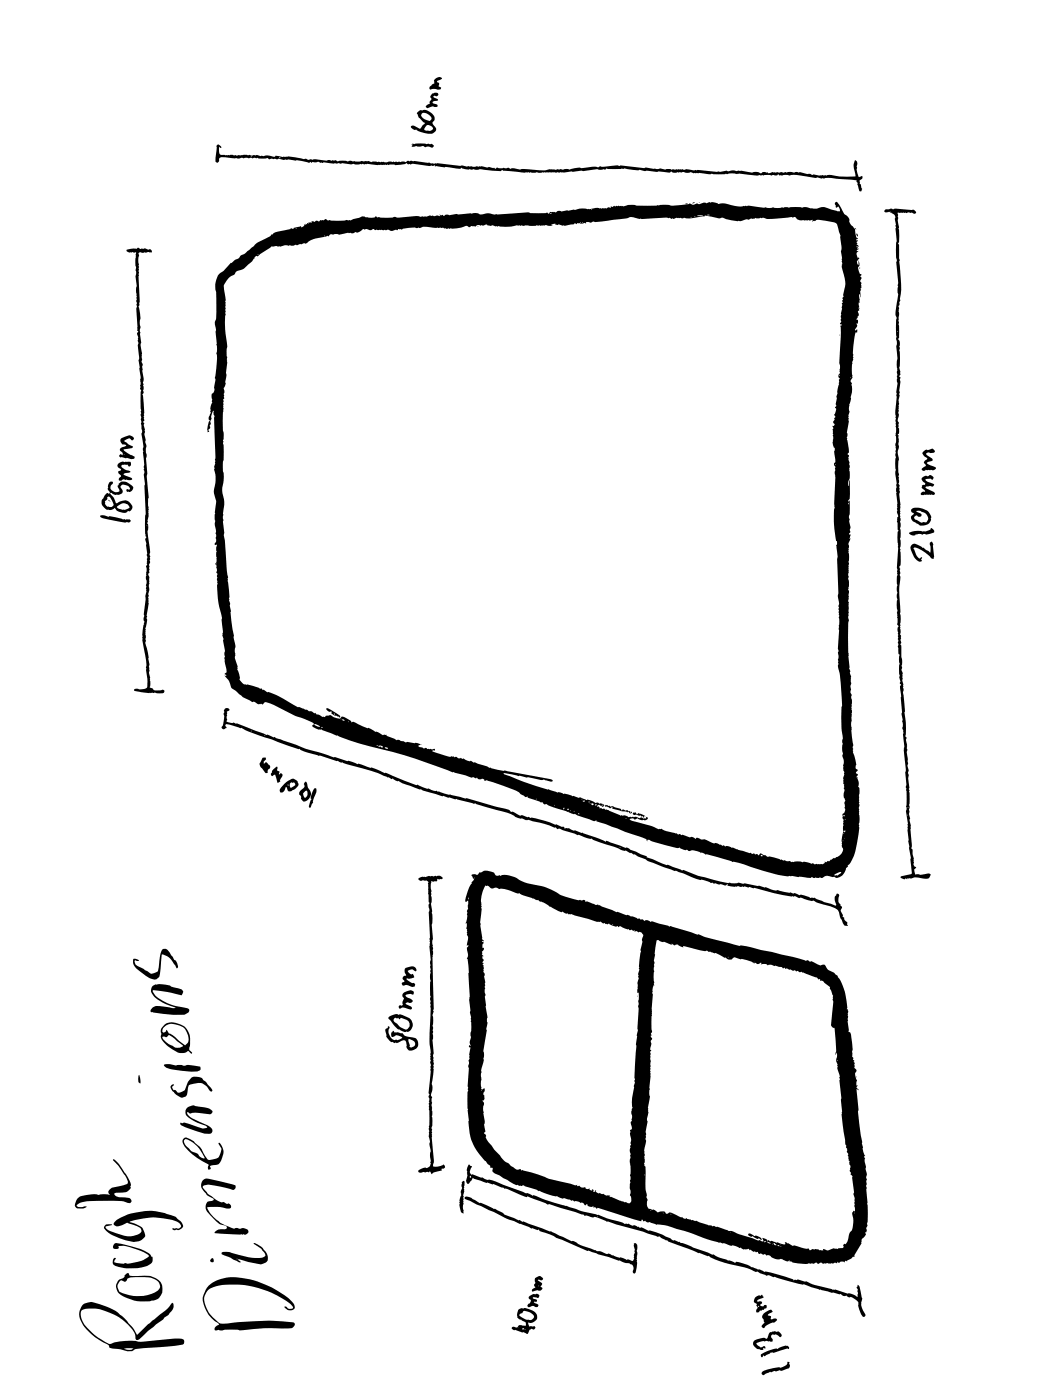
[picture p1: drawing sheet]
<svg xmlns="http://www.w3.org/2000/svg" width="157mm" height="210mm" viewBox="0 0 157 210" stroke-linecap="round" stroke-linejoin="round" font-family="sans-serif">
<path d="M114 205.4l.1 .3a.37 .37 0 0 0 .5-.1l.6-.3 .3 .1 .4-.2 .2 .1 .6-.2 .3 .1 .8-.3a.42 .42 0 0 0 .4-.3 .42 .42 0 0 0-.1-.5v-.2l-.2-.1-.1 .1a1.08 1.08 0 0 1-1.2 .7 5.6 5.6 0 0 0-2.6 .8zM113.9 202.7v.4h.3v-.2l.2 .1 1-.6 .4 .1 2-.7 .2 .1 .1-.1a.67 .67 0 0 0-1.1-.2l-.5 .2v.1a2.89 2.89 0 0 0-1.9 .4zM12.4 195.3a2.33 2.33 0 0 0 .1 3.1 9.6 9.6 0 0 0 3.7 2.9l.2 .4 1.7 .3a2.18 2.18 0 0 0 2.2-.1l6.1-.5a1.27 1.27 0 0 0 1.1-.3l.1-.2a.42 .42 0 0 0-.4-.5h-1l-2.2 .2a11 11 0 0 1-3.5 .2 8.9 8.9 0 0 0-4 .4 8.4 8.4 0 0 1-4.2-3.6 1.52 1.52 0 0 1 0-1.5 5.6 5.6 0 0 1 4.4 .5 7.1 7.1 0 0 1 3.5 3.1l.1 .7a.59 .59 0 0 0 .9-.2l.9-1 2.3-1.7 .2-.3 .7-.5a1.51 1.51 0 0 0 .6-1.6l-.1-.1a18.5 18.5 0 0 1-3.1 2.8l-2.2 2a9.6 9.6 0 0 0-4.7-4.3 5.2 5.2 0 0 0-2.6-.5zM18.6 201.9l1.4-.1-.3 .2h-.4zM112.9 200.7l-.2 .2a1.05 1.05 0 0 0 1.1 1.1h.4v-.1l.1-.2 .2 .2v-.4a.34 .34 0 0 0-.5 .2 1.02 1.02 0 0 1-.8-.7h.1a3.3 3.3 0 0 1 2.1-.2l.2-.1v-.3a.35 .35 0 0 1-.2-.5 .35 .35 0 0 1 .5-.1 .85 .85 0 0 1 .9 .3l.2-.1a.66 .66 0 0 0-.9-.7h-.5a.78 .78 0 0 0-.7 .8l-.2 .3a1.72 1.72 0 0 0-1.8 .3zM77.6 196l-.1 .1a1.22 1.22 0 0 0 0 1.2l.5 .3a.72 .72 0 0 1 .7 .8h-.3a.82 .82 0 0 0-1.1 .3 .46 .46 0 0 0-.7 .1l.4 .3 .1-.1 1.1 .5 .1-.1 .6 .3 .1-.1a.58 .58 0 0 1 .9-.6l.2-.3v-.1l-.2-.1h-.3a.44 .44 0 0 1-.5-.1 .44 .44 0 0 1-.1-.4 .98 .98 0 0 0 1.1-.3 .98 .98 0 0 0 .2-1 2.43 2.43 0 0 0-1.9-.9h-.3zM31.1 192.5l-.1 .2a2.91 2.91 0 0 0 0 3.7 5.6 5.6 0 0 0 1.8 1.8l-.4 .2a.42 .42 0 0 0-.1 .7l.4-.1 .6 .1 .3-.1a27.7 27.7 0 0 0 6-.2h3.4l.8-.1a.47 .47 0 0 0 .2-.7 37 37 0 0 0-10.4 .1 2.23 2.23 0 0 1-1.7-.9 4.2 4.2 0 0 1-1.3-3 2.2 2.2 0 0 1 2-1.7 14 14 0 0 1 11.1 2.9l.2 .3a.66 .66 0 0 1-1.1-.1h-.2a.87 .87 0 0 0 .7 .5 .87 .87 0 0 0 .8-.4 3.4 3.4 0 0 0-1.8-2 13.1 13.1 0 0 0-8.4-2.5 4.9 4.9 0 0 0-2.8 1.3zM78.5 199h.1zM78.2 198.8l.2 .1-.1 .1h-.1zM114.3 196.7l-.1 .1a.48 .48 0 0 0 .1 .7v.3l.1 .2-.1 .1a.37 .37 0 0 0-.3 .3 .37 .37 0 0 0 .2 .4h.1a2.21 2.21 0 0 1 1.4-.8l.6-.4a.4 .4 0 0 0-.3-.3 .4 .4 0 0 0-.4 .2l-.2-.1v-.4l-.5-.2 .7-.4-.1-.3h-.4zM77.8 196.7l.2-.1a.35 .35 0 0 0 .4-.4 1.65 1.65 0 0 1 1.5 .8 .68 .68 0 0 1-1 .5l-1.1-.5zM70.1 174.4a1.18 1.18 0 0 0-.2 1l.1 .5-.2 .9 .2 .4a.49 .49 0 0 0 .5-.4l.3-.5 2 .8 .1-.1 .8 .3 .1-.1 1.2 .5 .4 .1 .1 .2h.5l2.6 1.1 .2 .1 .2-.2 3 1.3 .2-.1 5.1 1.6 .2 .2 .2-.1 .8 .3a3.9 3.9 0 0 1 2.3 .7l.2-.1 1.2 .5a46.8 46.8 0 0 1 6.2 1.8h.3a17.2 17.2 0 0 0 4.3 1.8l1.5 .7 .1-.1 1.3 .5h.2a11.6 11.6 0 0 0 4.4 1.5l1.4 .4 1.2 .5 .2-.1 1.4 .7 .3-.1 3.9 1.1a16.6 16.6 0 0 1 3.7 1.1l.1-.1 2.9 .7h.2a.8 .8 0 0 0 .9 .2l.4 .3h.1a1.57 1.57 0 0 1 1.3 .9l-.1 .2a3.6 3.6 0 0 0 .8 1.8l.3-.1-.1-.5a2.4 2.4 0 0 1-.4-2.2l-.4-1.7-.2-.3-.2 .4 .2 .3v1l-.2 .1-1-.5a5.5 5.5 0 0 1-2.2-.6l-.4 .1-1.1-.4a8.3 8.3 0 0 1-2.9-.9h-.1l-1-.3-.7 .1a17.1 17.1 0 0 0-4.5-1.3l-.5-.3-.3 .1-.8-.5-.1 .1-.6-.3-1.1-.4-.7-.1-.2 .1-.6-.3-.3-.1-.1 .1-1.6-.6-.7-.4-.1 .1-4.1-1.6-.7-.2-.1-.1h-.1l-.7-.3-.1 .1-.5-.4-1.2-.5-1.9-.6h-.1l-.5-.2a.6 .6 0 0 0-.8-.2l-.3-.2-.1 .1a.7 .7 0 0 0-.8-.2l-.5-.3h-.5a5.8 5.8 0 0 0-2.3-.7l-1.8-.7-.1 .1-.2-.1-2.1-.5-2.4-.8h-.1l-.2-.1-2.8-.8a4.2 4.2 0 0 0-2-.7l-.5-.3h-.2h-.2l-4.2-1.6a3.1 3.1 0 0 0-1.7-.4l-.7-.4-.1 .1-1.3-.5h-.1a.82 .82 0 0 1 0-1.2l-.4-.3zM113 194.2a.57 .57 0 0 0-.2 .6 .57 .57 0 0 0 .5 .4l-.1 .2a.39 .39 0 0 1 0 .7v.3l.1 .1 .3-.1 .2-.3 .1 .1 .2-.2 .1 .1 .3-.3a.25 .25 0 0 0 .3-.2 .25 .25 0 0 0-.3-.3h-.1a.3 .3 0 0 1-.3 .2 .3 .3 0 0 1-.3-.2l.2-.2a.33 .33 0 0 0-.2-.4 .33 .33 0 0 0-.3 .2l-.2-.2 .1-.1 .9-.4v-.1l-.3-.3-.2 .2-.2-.1zM113.4 195.5h.2v.1zM79.2 194.1a.4 .4 0 0 0 .3 .5l-.2 .5a.29 .29 0 0 0-.4 .2 .29 .29 0 0 0 .2 .4l.3-.1a.61 .61 0 0 1 .8 .1l.3-.1 .1-.3-.7-.4 .2-.1 .1 .1 .2-.3-.7-.4h.1l.7 .1a.35 .35 0 0 0 .1-.5 .35 .35 0 0 0-.5-.1 .54 .54 0 0 0-.7 .2zM17.8 191.6a1.59 1.59 0 0 0 .9 2.6 6.1 6.1 0 0 0 5 .2 1.92 1.92 0 0 0 .5-2.1 1.92 1.92 0 0 0-1.6-1.3h-3.1l-.2-.3a.45 .45 0 0 0-.6 .3l-.3 .3zM18 191.7l.1-.1 .2 .1a.39 .39 0 0 0 .5 .1 .39 .39 0 0 0 .2-.4 7.1 7.1 0 0 1 3.6-.1 1.41 1.41 0 0 1 1.3 1.4 3 3 0 0 1-2.5 1.3 6.1 6.1 0 0 1-3.6-.7 1.09 1.09 0 0 1 .2-1.6zM80.1 191.3v.7a.37 .37 0 0 0 0 .7l-.4 .3-.1 .2 .1 .1 .3-.1a.54 .54 0 0 1 .7 0h.2l.3-.3-.1-.1-.2-.2a.42 .42 0 0 0 .2-.5 .42 .42 0 0 0-.5-.3l-.1-.2 .1-.1a.42 .42 0 0 0 .7-.1l-.1-.2a.54 .54 0 0 0-.9 0zM80.5 192.5h.2zM69.6 179.2v.3l4.3 1.9a21.1 21.1 0 0 0 4 1.8l1.6 .7 .1-.1 .3 .1a.51 .51 0 0 0 .7 .1 2.02 2.02 0 0 0 1.3 .6l2.2 1a30.8 30.8 0 0 0 5.3 2.1l3.2 1 .1-.1a2.9 2.9 0 0 0 1.6 .5 .79 .79 0 0 1 .4 1.3l.1 .2h.2a1 1 0 0 0 .3-.9l.1-.7-.1-1 .1-.4-.1-.4a.77 .77 0 0 0-.3-1.1l-.2 .1 .2 .9-.1 .8a.82 .82 0 0 1-.3 .8 .98 .98 0 0 0-.9-.1l-.8-.4-.2 .1-1-.4h-.1l-.5-.3a1.71 1.71 0 0 1-1.3-.3h-.5l-.2-.2a12.3 12.3 0 0 1-3.4-1.4l-.1 .1-3.2-1.5h-.1l-4-1.5-.1 .1-.3-.2a15.6 15.6 0 0 1-3.8-1.8l-.2 .1-1.6-.8-.4-.2-.1 .1-.9-.5a1.52 1.52 0 0 0-1.3-.4zM17.1 186.2a.46 .46 0 0 0-.1 .6 .46 .46 0 0 0 .6 .1l.2-.1-.1-.3a3.6 3.6 0 0 1 2.5 .4 4.7 4.7 0 0 1 2.1 1.1 5.5 5.5 0 0 1-3.7 1.1l-1.5-.2v-.2l.2-.4h-.1a.66 .66 0 0 0-.3 .7 .66 .66 0 0 0 .5 .5l.4 .1a7.3 7.3 0 0 0 2.8 .2 2.83 2.83 0 0 0 2.2-1 1.08 1.08 0 0 0-.6-1.2 13.3 13.3 0 0 0-4.9-1.5zM33.2 187.5v.3l2.2 .9a.47 .47 0 0 0 .6 .2l-.4-.4h.3l1.3 .4 1.8 .4 .3-.1a.95 .95 0 0 0 .8-.6 .95 .95 0 0 0-.2-1l-.3-.4a2.52 2.52 0 0 0-1.6-1.1v.1a3.3 3.3 0 0 1 1.7 1.7l-.1 .2a4.4 4.4 0 0 1-2.9 0l-.8-.2a5.7 5.7 0 0 0-2.6-.5zM70.6 131l.3 .6-.1 .2a6.5 6.5 0 0 0-1.2 3.1l.2 .1 .2-.2 .1 .1-.1 .8 .1 .3-.2 .4 .1 .2-.1 .2v.6l-.3 .8h.2l.1 .2-.1 .5 .1 .2v.9a2.09 2.09 0 0 1 0 1.5l.2-.1v.1l-.2 .4v.3a1.27 1.27 0 0 1 0 1.2l.1 .2 .2 2-.1 .1 .2 3.3-.1 .6 .2 1.7-.1 .2 .2 .8-.1 .6 .1 1.1-.1 .9 .1 .3a1.74 1.74 0 0 0-.1 1.4l-.2-.2v.4l.2-.1v.2l-.2 1.3a.39 .39 0 0 1-.1 .6l.1 .3-.1 .5 .1 .3-.2 2.7 .1 .6a14.5 14.5 0 0 0 0 4.1 7.8 7.8 0 0 0 2.5 6.5l.3 .4 .5 .3v.3h.3v.4l.2 .4 2 1a4.1 4.1 0 0 0 2.2 .9l.3-.1 1.9 .7 .3 .2 .2-.1 .7 .4a3.9 3.9 0 0 0 1.8 .4 1.3 1.3 0 0 0 1.2 .3l.8 .3 .2 .1h.2l.2 .2 .2-.1 .5 .1 .2 .1v.1l.3-.1 .5 .4 .2-.2 .2 .2-.1 .1 .6 .2 .3-.1v.2l.2-.1 .4 .3-.1-.2h.2l6.4 2 .2-.2h.1v.2l.3-.1a.45 .45 0 0 0 .7 .2l1.1 .4a7.9 7.9 0 0 1 3.2 .7l6.1 2 .1-.1 .5 .2h.1l1.1 .4 .2-.1 .3 .1 .7 .3 .3-.1 .4 .3h.8v.1h.2l.5 .3 .2-.1 .1 .2 .4-.1-.1 .1 .3 .2 .1-.1 .4 .2 .3-.1 .2 .2h.2l.5 .1a1.56 1.56 0 0 0 1.6 .4 1.19 1.19 0 0 0 1 .3l.2-.1-.1 .2h.3a6.3 6.3 0 0 0 2.8 .3h.7a.36 .36 0 0 1 .6 .1l.4-.2 .3 .2 .4-.1 .1-.1 .9 .2 .4-.2h.3v-.1l.3 .1 .3-.2 .5 .1v-.2l.4 .1-.1-.1 .7-.3 .3-.3h.1l.1-.2 .4-.7a2.34 2.34 0 0 0 .7-1.7l.6-.7-.1-.3v-.1h.2v-.4a10.6 10.6 0 0 0 .1-3.9l-.2-2.6 .1-.2-.1-.5 .1-.3-.1-.2 .1-.5v-.3a.77 .77 0 0 1-.1-.8 1.51 1.51 0 0 1-.1-1.3l-.2-.2 .2-.3h-.1l-.2-.5-.2-1.4a37.9 37.9 0 0 1-.6-5.8l-.2-2.1 .3 .1v-.1l-.3-.3 .2-.3h-.2l.1-.8-.2-.4a.91 .91 0 0 1 .1-1.1l-.3-.4v-.2l-.1-.3a.25 .25 0 0 0 0-.4l.1-.1-.3-.2 .1-.3a.35 .35 0 0 1-.1-.5v-1.1l-.3-1.9v-.2l-.3-.2v-.2l-.2-1.3 .1-1.5-.1-.2 .1-.1h-.2l.1-.1a8 8 0 0 0-1.6-5l-.4-.4-.9-.5-.3-.5a.56 .56 0 0 0-.9-.1l-1.3-.6h-.2l-.2-.2-.4 .1-2-.6-7.3-1.6a5.6 5.6 0 0 1-2.4-.5l-1.1-.3a11.9 11.9 0 0 1-3.3-1l-.1 .1-4-1.3-.3 .1-.1-.1-1.6-.4a1.2 1.2 0 0 0-1.1-.2l-.5-.3h-.2l-.2 .2v-.1a.31 .31 0 0 0-.5-.1 .35 .35 0 0 0-.5-.2l-.7-.3h-.3l-.4-.2h-.3l-1.3-.5h-.1l-2.6-1h-.1l-.1-.1h-.4l-1.3-.5-.2 .1v-.1a.38 .38 0 0 0-.6-.1l-.1-.1a9.9 9.9 0 0 1-4.4-1.5 11.7 11.7 0 0 0-3.5-1l-1-.4-.9-.5a3.3 3.3 0 0 0-2.1-.3l-.7 .1-.3-.4a1.99 1.99 0 0 0-2.1-.1l-.5 .4-.4-.2zM31.4 188.6a.3 .3 0 0 0 .6 0 .3 .3 0 0 0-.6 0zM35.4 188.4l.1 .1zM98.3 140.7h.3l.6 .3h.1l1 .4 .4-.1 .1 .2 .7-.1 .8 .4-.1-.1 .2-.1 2.4 .6a1.15 1.15 0 0 0 1 .1l.2 .1h.3l.5 .3a2.72 2.72 0 0 1 1.6 .7l.1-.1a.83 .83 0 0 0 1.4 0l1 .3a4.7 4.7 0 0 1 2 .6l.2-.1 .1 .1a.48 .48 0 0 0 .7-.1v.3a1.04 1.04 0 0 1 1.1 .1l.5-.1 1.1 .3a.48 .48 0 0 1 .6 .2h.2l.1 .2 .3-.1 .9 .3 .2-.1a.27 .27 0 0 0 .5 .1l.2 .2 .3-.1 .3 .2 .1-.1 2 .8 .2 .3 .2-.1 .1 .3h.2l.3 .1 .9 .9v.1l.5 1.1-.1 .5a4.6 4.6 0 0 1-.1 2.2l-.1 1.8 .5 .4 .1 .7a10.4 10.4 0 0 1 0 3.2l.1 .1 .1-.4 .1 .5a1.37 1.37 0 0 0 .1 1.3l-.1 .2 .1 .2-.1 .1 .4 1.3-.1 .6 .3 2.7-.1 .2 .2 1.8-.1 .4 .3 2.1 .3 2.4 .2 .2-.1 .3 .2 .2-.1 .4 .2 .3v.3l.1 .2v.5l.1 .1v.4l.2 .3-.1 .8 .2 .3-.1 .2 .3 .3-.1 .2a7.5 7.5 0 0 1 .2 2.5l.2 .6-.1 1.1 .1 .7v.1l-.2-.1v.2l-.2 .1a4 4 0 0 1-.1 2.7 2.56 2.56 0 0 0-.6 1.5l-.3 .5h-.1l-.2 .1v.5h-.7l-.2 .2-.3-.1a.58 .58 0 0 0-.8 .1l-.3 .2-.7-.2v.1l-.2 .1-.4-.1-.2-.1h-.8l-.4 .1a.29 .29 0 0 0-.5-.2l-1.9-.5-.2 .1-.7-.4h-.1a.25 .25 0 0 0-.4-.1l.1 .2-.1 .1-1-.4-.2 .1-.7-.3a.28 .28 0 0 1-.5-.1l-.2 .1v-.1l-.7-.3 .2 .5h-.3a.38 .38 0 0 0-.6-.1l-2.8-1a3.4 3.4 0 0 0-1.7-.5l-1.6-.6-.1 .1-.3-.2-.3 .1-.2-.2h-.3l-1.9-.7-.2 .1-.4-.2-.1 .1-.2-.2-.1 .1-.5-.3-.3 .1-.3-.1v-.2a1.51 1.51 0 0 1-1.1-.3l-.8-.3-.5 .2a.9 .9 0 0 0-1.3-.2l-.6-.5-.1 .1-.3-.1a.66 .66 0 0 1-.6-.9l.1-.4a22.3 22.3 0 0 1-.3-5l-.2-.3v-.2l.1-.4-.1-.5 .1-.9a.96 .96 0 0 1 0-.9 1.15 1.15 0 0 0 .1-1.1l.1-.6-.1-.4 .3-1.5-.1-.3 .1-.5a.72 .72 0 0 0 .1-.8l.3-2.1-.1-.9 .2-2.3-.1-.8 .1-.2-.1-.9 .1-.3-.1-.4 .1-.6a.33 .33 0 0 1 .1-.6l-.2-.1 .2-.9-.1-.4 .2-.3a.27 .27 0 0 1-.2-.3 .27 .27 0 0 1 .1-.2h.1l-.2-.2 .2-.4-.1-.7a3.5 3.5 0 0 1 .1-1.7l-.1-.9 .2-2.3-.1-.5 .2-.8h.1l-.1-1.3 .1-2.2a.73 .73 0 0 1 .1-.8zM116.4 186.4h.2v.1zM115.8 186.1h.1l.4 .3a.34 .34 0 0 1-.5-.3zM116.8 186.3h.2zM115.5 186.2h.2zM114.8 185.9l.6 .2h-.3zM15.8 183.4l-.2 .3a2.67 2.67 0 0 0 1.7 1.4l1.1 .4a2.92 2.92 0 0 0 2.1 .3l.8-.3a.81 .81 0 0 0 .2-1.3 2.34 2.34 0 0 0-1.8-1.2l-.3-.1a9.5 9.5 0 0 1 7.4 .1 .46 .46 0 0 1 .3 .7 .46 .46 0 0 1-.7 .1l-.3 .1-.2-.1-.1 .1 .2 .2h.3a.81 .81 0 0 0 1.1-.8l-.5-.6a2.81 2.81 0 0 0-2-1 9.1 9.1 0 0 0-7.5 1 .5 .5 0 0 0-.3 .7 1.5 1.5 0 0 0 1.7-.3 1.53 1.53 0 0 1 1.2 .2l.5 .2a.65 .65 0 0 1 .5 1 3.2 3.2 0 0 1-3.2 .2 3.2 3.2 0 0 1-2-.9l.1-.2 .8-.3a1.02 1.02 0 0 0-.9 .1zM114.4 185.8l.2-.1v.2h-.2zM112 184.7a.43 .43 0 0 0 .7 .4 .73 .73 0 0 0 .9 .2l.3 .3h.1a1.24 1.24 0 0 0-1.2-.6l-.1-.1a.7 .7 0 0 0-.7-.2zM30.4 176.7a1.25 1.25 0 0 0 .3 1.8 2.23 2.23 0 0 0 1.2 .9l.1 .2-.4 .2a.88 .88 0 0 0-.7 1.3 8.2 8.2 0 0 0 2.2 2.2l.7 .2 .2 .3-.2 .2h-.3a1.04 1.04 0 0 0-1.4 .6l4.3 .2a.5 .5 0 0 0 .7-.4 .5 .5 0 0 0-.6-.6l-.6 .1a.8 .8 0 0 0-.9 0 6.6 6.6 0 0 1-4-3.1v-.1a7.3 7.3 0 0 1 3.2 .2 .39 .39 0 0 0 .4-.5 .39 .39 0 0 0-.6-.2l-.2-.1a.41 .41 0 0 0-.6-.1l-.9-.4-.4-.4a3.6 3.6 0 0 1-1.6-1.6l.2-.2 .7-.1 3.2 .7a.47 .47 0 0 0 .7 0 .47 .47 0 0 0 .1-.6l-4-1h-.5zM109.3 184.4v.2zM89.3 182.1h.2zM100.3 181.7l.2 .1zM127.9 181.5v.2zM99.2 181.5v.2zM69.2 176.9l-.1 .5 .1 .4a1.01 1.01 0 0 0-.2 1v.1l-.3 .8 .1 .4a1.71 1.71 0 0 0 .2 1.4l.3 .2 .1-.5a1.3 1.3 0 0 1 0-1l-.1-1.3 .2-.6-.1-.4 .1-.9-.1-.2zM97.3 181.1l.2 .1zM16.9 173.6v.1a7.8 7.8 0 0 1 1.7 2.2l.4 .6 .1 .5a2.09 2.09 0 0 1-1.5 .6 1.28 1.28 0 0 0-1.4 .8l.2 .5-.8-.1-.9 .1a4.6 4.6 0 0 0-2.9 .3 1.41 1.41 0 0 0-.5 1.5l.3 .2h.8l.6-.3h-.4a1.03 1.03 0 0 1-1.1-.1 2.22 2.22 0 0 1 1.8-.7l1.4-.1a13.7 13.7 0 0 1 4.7 .4 .41 .41 0 0 0 .3-.5 .41 .41 0 0 0-.4-.3l-.5-.1a2.02 2.02 0 0 1-1.7-.4v-.2l.3-.1h1.3a.97 .97 0 0 0 .9-1 4.6 4.6 0 0 0-1.1-2.3 4.1 4.1 0 0 0-1.5-1.7zM72.6 132.5l.3 .1 .3 .1a.56 .56 0 0 0 .8 .2h.4a.38 .38 0 0 0 .5 .1l1.1 .2 1.5 .6 .2-.1a2.88 2.88 0 0 0 1.6 .6l.5 .2 .4 .2h.3l.4 .3h.3l1.1 .8 .1-.1 1.6 .8h.2l.9 .4 .4-.1 3.9 1.2 .4-.1 .5 .3 .2-.1 .1 .2h.6a1.07 1.07 0 0 0 1.2 .3l.2 .2 .2-.2 .9 .4 .4 .1a.28 .28 0 0 0 .4 .1l.3 .1h.2v.2l.2-.1 .3 .2 .1-.1a.57 .57 0 0 1 .6 .8l-.1 .3a2.8 2.8 0 0 1-.3 1.6l.1 .2-.2 1.5-.1 1.5a.54 .54 0 0 0 0 .6l-.1 .1a.72 .72 0 0 1-.1 .8v1.6v.1h.2v.7l-.1 .5 .1 .5-.1 .3 .1 .4-.2 2a1.66 1.66 0 0 0 .1 1.2l-.2 .8 .1 .1-.2 1.2v.3l-.2 4.1v.8l-.1 .3 .1 .2a12.3 12.3 0 0 0-.4 3.9l-.1 .5 .1 .7-.1 .4a.28 .28 0 0 1-.1 .5l.2 1-.3 .2 .2 1.4-.1 .5 .1 .2-.2 .2 .1 .2a1.25 1.25 0 0 0 0 1.1l-.2 .9 .2 1.5-.2 2.6 .2 .6-.1 .5 .1 .2 .1 .7-.2 .3h-.3l-.4-.2-.1 .1-2.1-.9-.1 .1v-.3h-.2a.8 .8 0 0 1-.8-.2h-.3l-.2-.1a.5 .5 0 0 1-.6-.3v-.2l-.3 .3h-.1v-.1l.1-.1-.1-.1-.2-.1v.2h-.1l-.3-.2 .1-.1h-.1a.33 .33 0 0 1-.4 .1 .33 .33 0 0 1-.2-.3 .75 .75 0 0 1-1-.2h-.2v-.2a.88 .88 0 0 1-1-.1l-1.1-.3a18.7 18.7 0 0 1-4.4-1.3l-1.7-.5-.1 .1-.2-.2-.6 .1-.9-.6-.4-.4a3.5 3.5 0 0 1-1.4-1.4l-1.5-1.8-.4-.7a.38 .38 0 0 0-.3-.6l.2-.3a2.27 2.27 0 0 1-.1-1.6l-.2-1.1 .1-.1a2.41 2.41 0 0 1 0-1.5l-.2-.2 .1-.1a.42 .42 0 0 0 .1-.5l.1-.2a.42 .42 0 0 1 0-.7v-.4l-.4 .1-.1-.7 .1-.7-.1-1.4 .4-1.5-.1-.3 .1-.2a7.2 7.2 0 0 1 .3-3l.2-1-.1-.2 .2-.9-.1-.2a4.2 4.2 0 0 0-.2-2.3v-.1l-.1-1.3 .1-.3-.2-.4 .1-.6-.1-.6a.73 .73 0 0 0 0-.9v-.6l-.2-.3 .1-.9-.2-.2 .2-.3h-.2l.2-.4-.2-.4 .1-.2h.1a.57 .57 0 0 1-.2-.7l.2-.3v-.3l-.2 .1v-.3v-.3l.2-.2-.3-.2h.3l-.3-.4 .1-.1a13 13 0 0 1-.2-4.5v-.5a4.1 4.1 0 0 1 .6-2.9zM77.5 198.7h.2zM70.4 176l.1 .2-.2 .1zM96.4 175.8v.1zM62.6 131.5a.39 .39 0 0 0 .3 .3 .39 .39 0 0 0 .4 0h.3h.2l.3 .2-.1 .3 .1 .2v1.2l.1 1.3 .1 .2-.2 .3 .2 .7a12.5 12.5 0 0 0 0 3.5v.8l.1 .6-.1 .6 .1 1.2a1.12 1.12 0 0 1 0 1l.1 1.2-.1 1 .1 .7-.1 .7 .1 1.7-.1 .4 .1 .2-.1 .4 .1 .2-.1 1.9a21.5 21.5 0 0 0 0 5.4v.8l.1 .2-.1 .3 .1 .3-.1 .4 .1 .7-.4 3.2 .2 .2-.2 .4 .1 .2-.1 .8 .1 .2v.7l.1 1.6-.2 1.3 .1 .3v.8l.1 .8v.3l.2 1.1-.1 .7 .1 1.2a.62 .62 0 0 1-.9 .6 1.15 1.15 0 0 0-1 .6l.3 .1 .5-.1 .8 .1 .1-.2 .3 .4a2.62 2.62 0 0 1 1.5-.5v-.3a.35 .35 0 0 0 .5-.1 .35 .35 0 0 0-.3-.5l-.9 .3h-.5l-.1-.2a3.2 3.2 0 0 0 0-2l-.2-2.2 .1-2.7-.1-.4 .1-.7-.1-.2 .1-1.1-.1-.6 .1-.2-.2-.4v-.2a2.59 2.59 0 0 0 .1-1.6l.3-2.1-.1-1.8a4.7 4.7 0 0 0-.1-2.1l.1-1.1-.1-.2 .1-.4-.1-.2 .1-.3-.1-.4 .1-.8-.1-.7 .2-1-.2-7.8 .1-1.2-.1-1.2a1.2 1.2 0 0 0 0-1.1l-.1-1.3 .1-.5-.1-1.3 .1-.2-.2-1.1 .1-.5-.1-.7 .1-.7-.1-.6v-.9h.8l.2-.2-.1-.2 .7 .1a.35 .35 0 0 0 0-.4 .35 .35 0 0 0-.3-.1l-.9 .1-.7-.1-.6 .2-.3-.1zM27.5 170.4a.96 .96 0 0 0 .2 1.3 12.7 12.7 0 0 0 3.5 2.6l-.1 .6 .1 .2 .3-.2-.1-.3a1.02 1.02 0 0 1 .9-.2 1.47 1.47 0 0 0 1-1.4 1.61 1.61 0 0 0-.6-1.9v.1a1.43 1.43 0 0 1-.3 2.2l-.9 .2a.75 .75 0 0 1-.8-.6 5.2 5.2 0 0 0-2.8-2.7zM27.7 170.6l.1-.1a4.7 4.7 0 0 1 2.8 2.9 1.15 1.15 0 0 1-1-.7 2 2 0 0 1-1.4-.9 .96 .96 0 0 1-.5-1.2zM28 165.9a1.04 1.04 0 0 0 .5 1.6l1 .5 1.3 .5 .2 .2-.1 .1-.5 .1-.6-.1a5.8 5.8 0 0 0-2.7-.7l-.1-.1v.3a11.4 11.4 0 0 0 4.1 1.4 .55 .55 0 0 0 .7-.3 .55 .55 0 0 0-.4-.7l-.4-.3a7.9 7.9 0 0 1-2.9-1.6l-.1-.2 .1-.1 .3 .2a7.6 7.6 0 0 1 3.1 .1l.3-.3v-.2a4.3 4.3 0 0 0-2.6-.7 1.07 1.07 0 0 0-1.2 .3zM25.6 162.4a.89 .89 0 0 0 .5 1.2l.2 .2a1.03 1.03 0 0 0 1.7 .1l.1-.7a.77 .77 0 0 1 .8-1 2.03 2.03 0 0 1 2.6 1.1h.2a.91 .91 0 0 0-.5-.8l-.7-.8a1.45 1.45 0 0 0-1.4-.5 1.45 1.45 0 0 0-1.1 1.1 1.11 1.11 0 0 1-1.5 1.1l-.3-.3a.39 .39 0 0 1-.4-.3 .39 .39 0 0 1 .2-.4l-.1-.1zM20.8 160.9l-.1 .5a.51 .51 0 0 0 .3 .7l-.1-.9zM24.6 159.4a.97 .97 0 0 0 1 .6l.2 .1a14.5 14.5 0 0 0 3.9 .2 .37 .37 0 0 0 .3-.3 .37 .37 0 0 0-.1-.4h-.4a2.93 2.93 0 0 0-2-.1l-.4-.1-.7 .1a3.6 3.6 0 0 0-1.8-.1zM72 163.2v.1zM125.3 158.6v.2zM24.6 153.4a1.22 1.22 0 0 0-.5 1.5 1.32 1.32 0 0 0 .6 1.4l.5 .3a3.5 3.5 0 0 0 2.1 1h.4l.5-.3 .5 .4 .1-.1-.2-.2a.54 .54 0 0 1-.2-.9 2.88 2.88 0 0 0-.9-2.9l-.3-.2a2.35 2.35 0 0 0-2.6 0zM58.1 153.7v.1a.53 .53 0 0 0-.5 .4 .53 .53 0 0 0 .2 .6 1.39 1.39 0 0 0 2.2 1l.6-.1 .1 .1 .1 .5a.8 .8 0 0 0 .5 1 1.06 1.06 0 0 0 1.2-1.5v-.1a.69 .69 0 0 0-.7-.4l-.4-.1a1.89 1.89 0 0 1-1.3-.6l-.6-.1-.4 .1-.2-.3-.2 .1a.53 .53 0 0 0 0 .8h.2a.88 .88 0 0 1 1.3 .2l-.3 .1a.48 .48 0 0 1-.6 .1 .77 .77 0 0 1-1-.6l-.2-.6 .2-.6-.1-.2zM61.2 155.5l.2 .1a.65 .65 0 0 1 .7 .9l-.6 .3-.2-.2v-.1l-.2-.6zM24.3 155.2l.3-.1a.56 .56 0 0 0 .7-.2l.8 .6 1.3 1.1a1.31 1.31 0 0 1-1.7-.1 2.18 2.18 0 0 1-1.4-1.3zM24.6 153.7a1.82 1.82 0 0 1 2.1-.2 2.21 2.21 0 0 1 1.5 2.2 .98 .98 0 0 1-.5 .8l-1-.8a3.4 3.4 0 0 0-1.4-1l-.4-.5a.37 .37 0 0 1-.2 .3 .37 .37 0 0 1-.4-.1v-.3zM58.2 152.2a.46 .46 0 0 0 .3 .6l.1 .2a2.93 2.93 0 0 0 2.1 1.5l.1-.1a.99 .99 0 0 0 .9-.5 .99 .99 0 0 0-.1-1.1 3.2 3.2 0 0 0-1.8-1l-.1 .1a1.38 1.38 0 0 0-1.5 .3zM59.1 152.4l.3 .1 .2-.2 .2 .3 .2-.2a1.35 1.35 0 0 1 1.3 1 .68 .68 0 0 1-.4 .6 .68 .68 0 0 1-.8-.2l-1.1-.9-.1-.2zM22.8 147.6a1.09 1.09 0 0 0 .2 1.5 8.4 8.4 0 0 0 3.3 1.8l-.8-.1a6.6 6.6 0 0 0-2.4-.1l-.4 .3a.33 .33 0 0 0-.1 .5l3.3 .4h1.7l.6-.4a.37 .37 0 0 0 .1-.4 .37 .37 0 0 0-.3-.2 8.1 8.1 0 0 1-4.8-2l-.3-.5v-.2l2.2 .3 2 .5a.55 .55 0 0 0 0-.9l-.7-.2a.98 .98 0 0 1-1-.4 3.5 3.5 0 0 0-2.4 0zM60.4 148.6a.61 .61 0 0 0 0 .9l-.2 .4 .1 .5-.2 .1a.26 .26 0 0 0-.4 .1 .26 .26 0 0 0 .1 .4l.2-.1a1.7 1.7 0 0 1 1.4 .2l.3-.1-.1-.2-.9-.6 .4-.2 .1 .1a.38 .38 0 0 0 .5-.4l-.4-.3a.66 .66 0 0 1-.6-.4 1.17 1.17 0 0 1 1.1-.1 .41 .41 0 0 0 0-.5 .41 .41 0 0 0-.4-.2zM60.6 145a1.16 1.16 0 0 0 .2 1 .39 .39 0 0 0-.5 .3 .39 .39 0 0 0 .2 .4v.2l-.3 .2-.1 .2 .2 .2h.2a.86 .86 0 0 1 .9 .1l.4 .1a.29 .29 0 0 0 .3-.3 .29 .29 0 0 0-.4-.2l-.9-.6 .1-.2 .3 .1 .7-.2a.42 .42 0 0 0-.2-.5 .51 .51 0 0 1-.6-.5 .74 .74 0 0 1 1.1 .1 .47 .47 0 0 0 0-.5 .47 .47 0 0 0-.5-.3zM19.9 143.6a1.71 1.71 0 0 0 1 1.8 3.5 3.5 0 0 0 2.5 1.2 .98 .98 0 0 0 .6-1l.3-2.7a2.53 2.53 0 0 1 1.8 1.5l.4 .5a.84 .84 0 0 0-.4-1.3l-.5-.6a1.09 1.09 0 0 0-1.2-.9 3.8 3.8 0 0 0-.6 2.4 1.01 1.01 0 0 1-.5 1.1 1.01 1.01 0 0 1-1.2-.2l-1.2-.6a.75 .75 0 0 1-.7-1.1h.1a.32 .32 0 0 0 .5 0l-.5-.2zM116.8 186.5l.1 .1zM112.7 144h.2zM109 143.2v.1zM95.4 149v.2zM100.4 141.2h.2zM33.6 106.1l-.1 .3 .1 .2-.1 .1a3.3 3.3 0 0 1-.3 2.2 .4 .4 0 0 0 .3 .2 .4 .4 0 0 0 .4-.2l-.2-.3 .2-.2 2.1 .6 .1-.1a26.1 26.1 0 0 0 4.8 1.9l2.8 1 1.2 .3a11.9 11.9 0 0 0 3.5 1.1l3.8 1.3a31 31 0 0 1 6.5 2.1l.1-.1 .7 .5 .1-.1 .6 .3 2.7 1 .1-.1 .3 .2 2.9 .9 .1-.1 .8 .3 .1-.1 .3 .1a.69 .69 0 0 0 .8 .2l2.6 .7 .2-.1 3.6 1.2a6.5 6.5 0 0 1 2.7 1l4.4 1 1.2 .5 .1-.1 .4 .3 .3-.1 2.7 1 .1-.1 1.5 .6h.4l.7 .4 3.1 1a1.9 1.9 0 0 0 1.3 .4l.7 .4 .1-.1 1.1 .6 1.1 .4 .3 .3 4.1 1.5 .1-.1 2.2 .9a5 5 0 0 0 2.1 .6l1 .4a.28 .28 0 0 1 .4 .1l.2-.1 .6 .2 .3-.1 .6 .2 .4-.2-.1 .3 .9 .1 .7-.1 .9 .2 .1-.1 .6 .2 .2-.1 .6 .2 .1-.1a28.5 28.5 0 0 0 5.9 1.3l.1-.1 .7 .3h.4a3.2 3.2 0 0 0 1.7 .4 4.8 4.8 0 0 0 2.2 .8 2.72 2.72 0 0 1 1.6 .8l.3 1.1 .2 .3a.69 .69 0 0 0 .9 .7l-.1-.1a.28 .28 0 0 0-.2-.5l-.3-.3v-.2l-.2-.2v-.2l-.2-.4a.53 .53 0 0 1 .1-.8l-.3-.3 .1-.1a1.16 1.16 0 0 1-.2-1.4l-.3-.2a.97 .97 0 0 0-.2 1.4v.3l-.1 .1-1.7-.6-1.5-.7-.5 .1-1.2-.4h-.5l-.7-.3h-.2l-.4-.1h-.5l-1.4-.4a2.76 2.76 0 0 1-1.8-.4l-.1 .1-.9-.3h-.2l-2-.4-.2 .1-.7-.2-.5 .1a16.9 16.9 0 0 1-4.9-1l-1.5-.5a2.94 2.94 0 0 0-1.6-.5l-2.1-.8-.1 .1-.3-.1-2.8-1.1v-.2l-2.4-.9-.4-.3h-.3l-2.9-1.1-.1 .2-.9-.4-2.6-1-.1 .1-1-.4h-.1l-.8-.4-.6 .1-.1-.2h-.3a19.6 19.6 0 0 0-4.6-1.4l-1.3-.4-.3 .1-1.1-.6h-.3l-.4-.3-.4-.1-1.7-.4-4.2-1.2h-.1l-2.4-.6-.1 .1-.3-.1-1.2-.4h-.2l-.2-.2a1.85 1.85 0 0 1-1.2-.3l-.1 .1-.4-.1-1.1-.6-.2 .1-5.2-2a5.1 5.1 0 0 0-2-.7l-1.4-.5-.2 .1-1.1-.5h-.3h-.1l-2.9-.9a39.9 39.9 0 0 1-5.9-1.9l-1.9-.6-.2-.2-.2 .1-.9-.5-.1 .1-4.5-1.7h-.1l-.3-.2-.2 .1-.9-.2 .1-.3-.1-.2 .1-1a.36 .36 0 0 0 .3-.4 .45 .45 0 0 0-.7 0zM91.6 138.4h.2zM70.1 134.3v.3zM132.4 31.5a.3 .3 0 0 0 .2 .3 .3 .3 0 0 0 .3-.1h.4v.2l.1-.1a.77 .77 0 0 1 .5 .9l.2 .9-.1 .6a9.3 9.3 0 0 1 .1 3v1.4l.1 .4a8 8 0 0 0 .2 2.8l-.1 1.7a2.98 2.98 0 0 1-.1 1.9 3.6 3.6 0 0 0 0 2.3v4.5a5 5 0 0 1 0 2.3l.1 .7-.1 1.9a.86 .86 0 0 1 0 .9 .89 .89 0 0 0 0 .9l-.1 .3 .1 .2-.1 .8a4.3 4.3 0 0 0 0 2.1l-.1 .7 .1 1.6-.1 .5 .1 .9-.1 .6 .1 .6-.1 .4 .1 .9-.1 .9 .1 1a2.48 2.48 0 0 0 .1 1.6l-.1 1.5 .2 1.9-.1 1.2 .2 .7-.2 .2 .1 .4-.1 .1 .1 1.3 .2 .1-.2 .2v1.2a16.5 16.5 0 0 1-.1 4.2l.1 1-.1 1.1 .1 .5-.1 .4 .1 .7-.1 .6 .1 .4-.1 1.1 .1 .6-.1 .3 .1 .9-.1 .8 .3 .3-.2 .5 .1 .8-.1 1.2 .1 .3-.1 .3 .2 1.1 .1 .1-.1 2.1 .2 1a.55 .55 0 0 0 0 .7v.5l.2 .2-.2 .2 .3 3.9a.73 .73 0 0 0 0 .8l.1 1.2-.1 .4 .2 .4-.1 .5 .2 1.9-.1 .4 .4 2.9-.1 .5a5.6 5.6 0 0 1 .1 2.2 7.7 7.7 0 0 1 0 3l.1 .2a5.1 5.1 0 0 0 .2 2.3l-.1 .9 .2 1.6-.1 .1 .4 2.5-.1 .2 .3 2.1-.2 .1-1.4 .4-.1 .2 .6 .2 .2-.1 .1 .1 .1-.2 .5 .1 .7-.2 1.1 .2a.78 .78 0 0 0 1.2-.6l-.4-.2a2.36 2.36 0 0 1-1.7 .2h-.2l-.2-.8 .3-.3a.45 .45 0 0 1-.3-.7l-.2-1.5a.5 .5 0 0 0-.2-.6 3.8 3.8 0 0 0-.1-2l-.1-.9 .1-.5-.2-.7 .1-.4-.2-.6 .1-1.1-.1-.3a5.6 5.6 0 0 0 0-2.3l.1-.3a4.4 4.4 0 0 1-.1-2l-.1-.8a.85 .85 0 0 1 0-.9l-.2-1.6 .1-.4-.1-.2v-.7a.88 .88 0 0 1 0-.9l-.2-.2 .1-1.7-.5-4.9 .1-.4-.1-.3v-.6a.55 .55 0 0 1 0-.7l-.1-.6a.44 .44 0 0 0 0-.6v-.5l-.1-.2 .1-.8-.1-.6v-1.6a.25 .25 0 0 1-.2-.3 .25 .25 0 0 1 .2-.2l-.1-.4 .1-.7-.2-.1 .1-.4-.1-.5 .1-1.5-.1-.8v-.7a29.1 29.1 0 0 1 0-5.2v-.5v-.2l-.1-.2v-.1a3.7 3.7 0 0 0 .1-2.3v-.5a2.18 2.18 0 0 0 0-1.4l.1-.8-.1-.8 .1-.4-.1-.6 .1-.5-.1-.5 .1-1.5-.2-1.7 .1-.2-.1-.8v-.2l-.1-.3v-.5l-.1-.6 .1-.3-.1-.3v-1.3l.1-.6-.2-1.1 .2-.8-.1-.5 .1-.4-.1-.6 .1-.2-.1-.1a1.27 1.27 0 0 0 0-1.2l.1-.6-.2-.3 .1-.3a.95 .95 0 0 0 0-1l.2-1.3-.1-.5 .2-1.2a.9 .9 0 0 1 0-.9l.1-1.3-.2-.2a.37 .37 0 0 0 .1-.5l.1-.1-.2-.7 .1-1.1-.1-1.5 .1-.3-.1-.2a1.02 1.02 0 0 0-.2-1.1l.2-.3-.1-1.8v-.2v-.2l-.1-.3 .1-1.9a.33 .33 0 0 1 .1-.5v-.3l.1-.4a22 22 0 0 0-.1-5.8l-.1-2.4a.25 .25 0 0 1-.1-.3 .25 .25 0 0 1 .1-.2v-1.8v-.2v-.2l-.2-1 .1-.4-.1-.7 1.2-.1 .2 .1 .2-.1 .7 .1a.33 .33 0 0 0 .5-.1l-.2-.3-.3-.1h-.1l-2.5-.2-.3 .1a.73 .73 0 0 0-.8 0zM71 131.3v.2zM32.9 41a3 3 0 0 0-.6 2.7l.1 2.6a3.7 3.7 0 0 1-.3 2l.2 1.1v.2l.1 1.8v.1l.1 .9-.1 .5a12.7 12.7 0 0 1-.2 3.7v.3l-.2 1.1 .1 .3-.2 .5a.74 .74 0 0 0-.1 1l-.1 .3 .1 .2a1.6 1.6 0 0 0-.3 1.2l.1 .3-.2 .3a.78 .78 0 0 0 0 .9 2.52 2.52 0 0 0-.3 1.7l.2-.1-.1-.2a.38 .38 0 0 0 .2-.7 .5 .5 0 0 0 .1-.6l.4-1.6 .1 .1-.1 .4a.38 .38 0 0 1 .1 .5l.2 5.9-.1 .4 .1 .6-.2 .5a7.4 7.4 0 0 1 0 3.4l.1 .8a2.82 2.82 0 0 1 .1 2.2l-.1 1.4 .1 .3-.1 .4 .2 1.1v1.1a.77 .77 0 0 1-.2 .8l.1 .2h.3l-.1 .5v2l-.2 .3 .2 .3v1l.2 .2-.1 .2v.8a16.5 16.5 0 0 0 .7 5.6 1.27 1.27 0 0 0 0 1.1l.2 1-.1 .5 .2 .5-.1 .3 .3 1.5-.1 .4 .1 .4-.1 .7 .3 1.7-.3 .3 .3 .2h-.1h-.2a3.4 3.4 0 0 1 1 1.8l1.8 1.5 1.1 .5a.31 .31 0 0 0 .5 .1 1.05 1.05 0 0 0 1 .4h.3l.5-.3a15.4 15.4 0 0 1 3.8 1.8l3.1 1.2 .3 .2-.3 .4a2.06 2.06 0 0 0 1.3 .5h.1l2.4 .9a37.5 37.5 0 0 0 7.5 2.3l3.3 .9 6.5 2.3 .1-.1a1.16 1.16 0 0 0 1 .4l1.7 .5 .2-.1 .4 .2 .2-.1 .2 .2 .5-.1 .4 .2v.1h.3l2 .6a10.2 10.2 0 0 1 3 1.3l.6 .4a.35 .35 0 0 0 .6 .1v.2h.1l1.9 .7 .1-.1a.42 .42 0 0 0 .7 .4l.6 .3 2.5 .8h.1l.9 .4 .1-.1 .4 .2 2 .7a.78 .78 0 0 0 .9 .1l-.1 .1 1.4 .4 4.3 1.6a3.4 3.4 0 0 1 1.9 .9l.1 .1v-.2h.3l.6 .3 3.4 .9 .5-.1 .5 .4 .4 .1 .2-.1 .4 .2a1.93 1.93 0 0 1 1.6 .2v.1a.62 .62 0 0 1 .8 .2h.1l1 .2 2.9 .9h.2l1.2 .3a26.4 26.4 0 0 0 7.4 1.9 .46 .46 0 0 1 .6 0 .46 .46 0 0 0 .6 0l1.7 .2a.25 .25 0 0 1 .2-.1 .25 .25 0 0 1 .2 .1h.9a.74 .74 0 0 0 .9-.3l.1 .1 .1-.1 1 .2a1.4 1.4 0 0 0 1.9-1.3l.3-.3-.1-.1 .1-.1a6.1 6.1 0 0 0 1.4-3.6l.3-2-.1-.5 .1-.8-.1-1.6 .1-.5-.1-.2 .1-.2-.1-.2 .1-1a1.46 1.46 0 0 0-.2-1.3l.1-.6-.2-.5 .1-.1-.2-.1 .2-.3-.3-.3 .2-.3a.27 .27 0 0 0-.2-.4 3.3 3.3 0 0 0-.3-1.9l-.2-.5 .1-1.1-.3-2.2 .1-1.7-.1-.1 .1-.5-.1-.2 .1-.3-.1-1 .1-.4-.1-.8 .1-.3a.87 .87 0 0 1-.2-.9v-.4l.1-.3-.1-.6 .1-.5-.2-.6 .1-.2-.2-.5v-.1l-.2-2.9v-3.8l.1-.3-.1-.6 .1-.2-.1-.2 .1-.2v-1.3v-.2l-.1-.3 .2-1.4-.2-.2 .2-.8-.2-1.5 .1-.3v-1l.1-.4-.1-.2 .1-.7-.1-1v-.7v-.3v-.2a.87 .87 0 0 0 .2-.9l.1-.3-.2-.1 .2-.3-.1-.3 .1-.3-.2-1 .1-.2-.2-.5 .2-.3v-2h-.3l.2-.2a9 9 0 0 0 0-3l.1-.5-.1-.9v-1.2l-.1-.4v-.6l-.2-.2 .2-.3-.3-1.9 .1-.7-.1-.3 .3-1.7-.1-.6 .2-.9v-.2v-.8l.2-.7 .1-.7a3.1 3.1 0 0 0 0-1.7l.1-.1-.2-.4 .3-.5a6.3 6.3 0 0 1 .1-2.8v-.2a9.3 9.3 0 0 1 .4-3.8l.1 .1 .1-.3v-.2l-.2 .2-.1-.2a.64 .64 0 0 0 .2-.9h.1a.37 .37 0 0 0-.1-.6l.1-.3a.66 .66 0 0 0 .1-.9v-.1h.2l-.1-1.2h.2l-.1-.2 .1-.2-.1-.7v-.2l.1 .1 .1 .4v-.4a.59 .59 0 0 1 .1-.7l-.1-.2 .1-.2-.1-.4 .1-.2-.2-.3 .2-.5-.1-.2 .1-.3-.1-.1h-.1l-.3-.9v-.1a.82 .82 0 0 0 0-1.1l.2-.2-.1-.2-.1 .2-.2-.5a.52 .52 0 0 1 .3-.6l-.3-.1 .3-.2v-.1h-.2l.2-.3-.2-.3-.1 .1a.25 .25 0 0 0 0-.5l.2-.1-.1-.1h-.1v-.2h.1l.1-.1a1.53 1.53 0 0 1-.4-1.4h.1l-.1-.1h-.1l-.5-.5-.3-.6a1.01 1.01 0 0 0-.8-1.1l-1-1.8a.29 .29 0 0 0-.4 .2 .29 .29 0 0 0 .2 .4v.2l.1 .1 .2-.2a.61 .61 0 0 1 .2 .7l-1.2-.2a2.14 2.14 0 0 0-2.2-.2h-.8a2.15 2.15 0 0 0-1.5-.1l-1.2-.1-.7 .1-.5-.1-1.3 .1-.5-.1-.7 .1-3.3-.3a4.9 4.9 0 0 1-3.2-.3h-1.1a1.75 1.75 0 0 0-1.2-.2 .98 .98 0 0 1-.9 0 .92 .92 0 0 1-1 .2 1.04 1.04 0 0 1-1.2 0l-2.3 .3-1.3-.1a26.6 26.6 0 0 1-5.4 0 2.38 2.38 0 0 1-1.6 .1h-.3l-.1 .1-.2-.1-.3 .2-.2-.1v.2a.64 .64 0 0 0-.7 .1h-1a2.51 2.51 0 0 0-1.5 .1h-.3a3.3 3.3 0 0 0-1.9 .1l-2 .2a.73 .73 0 0 0-.9 .2l-.7-.1-.3 .3-.2-.2-1.5 .1h-1l-.4-.1-5 .3-1-.2-1.2 .2a1.78 1.78 0 0 0-1.3-.1h-1.2a1.09 1.09 0 0 1-1 0l-1.1 .2a.59 .59 0 0 0-.8 .1l-.2-.2-.2 .1-.2-.1 .1 .3-.5-.2-.4 .2-.6-.1a5 5 0 0 1-2.1 0l-2.6 .3-.7-.1-1 .1-1.3-.1-.2 .1-.3-.2-.2 .2h-1.2l-.6-.2-1.8 .6-.5-.1-.4 .1h-2l-.2-.1-.2 .1-.4-.2-.3 .2-.4-.1-.3 .3-.1-.1a.36 .36 0 0 0-.5 .1l-.3-.1-.2 .1v.1h-.4v.2l-.2-.1v.2l-.3-.1v.2l-.2-.1v.2l-.3 .2h-.2l.1-.2-1.2 .4a.22 .22 0 0 1-.4-.1v.2l-.4 .1a5 5 0 0 0-2.2 .6l-.1 .1h-.1a5 5 0 0 1-2.1 1.2l-.3 .2a8.4 8.4 0 0 1-2.3 1.7l-.3 .5-.6 .2-.5 .5v-.1l-1.1 1.2zM124.8 130.9l.8-.4 .3 .1-.6 .5h-.3zM34.2 41.6l1-.6a1.94 1.94 0 0 1 1.3-.8l1.2-1.1 .3-.4h.1v-.1l.1-.2 .2-.1 .2 .1 2.1-1.5h1.2a1.65 1.65 0 0 1 1.3-.1h.6l.5-.2 .2 .1 1-.3a.73 .73 0 0 0 .9-.4l.8-.3 1.6-.3 .2-.1 .1 .1a.63 .63 0 0 1 .8-.3l.6-.1a2.8 2.8 0 0 0 1.6-.2l.6 .1 .5-.2a.73 .73 0 0 0 1-.3l.1-.1h.7a.71 .71 0 0 0 .9 0 .27 .27 0 0 0 .5 .1l.2 .1 .4-.1 .8 .1a.42 .42 0 0 1 .6 0h.4a.48 .48 0 0 1 .7 0l.1-.2h.6a6.2 6.2 0 0 1 2.4-.2h.3l.5-.2 1.9 .2h1l.2 .1h.6a7.8 7.8 0 0 0 2.7-.4l.4 .2 .4-.2 .5 .1 .3-.2h1a.44 .44 0 0 1 .7 .1h.4l.2-.1 .5 .2 .1-.1a7.3 7.3 0 0 0 3.2-.1h.6l.2 .1 .7-.1 .5 .1 1.3-.1 .1 .1 .8-.1 .9 .1-.1-.1 .6-.2v.2l.5-.1 .7 .2a1.54 1.54 0 0 0 1.2-.2 .46 .46 0 0 0 .5-.2l.2 .1 .3-.1h1.2v-.1h.7l.4-.1a1.13 1.13 0 0 0 1 0l4.2-.6a2.47 2.47 0 0 1 1.8 .2l3.8-.2 .4 .1a.28 .28 0 0 1 .5 .1l.1-.1 .2 .1 .4-.2h1.3a6.8 6.8 0 0 0 2.8-.2h.1l.1-.1 2.1 .4a.93 .93 0 0 1 1.1 .1l1.7 .3 .1-.1a.64 .64 0 0 0 .8 0 .64 .64 0 0 1 .7-.1l.4-.2 .5 .1 .1-.2h1.1a15.1 15.1 0 0 0 4.4-.1l.2 .1a.39 .39 0 0 1 .4-.1 .39 .39 0 0 1 .2 .3l.6 .2 1.1-.1 .2 .1 .4-.1-.1 .2 .3-.1 .2 .1 .2-.2h.4l2.4 .5a2.87 2.87 0 0 1 .6 1.5l.2 .4-.1 .1a5.7 5.7 0 0 1 .2 2.4l.1 1.3a6.1 6.1 0 0 0 .4 2.5 4.1 4.1 0 0 1-.2 2.6 .28 .28 0 0 1-.1 .4l.1 .2-.2 .3 .1 .1-.1 .2v.8l-.2 1.1 .1 .9-.2 .2 .1 .2 .1-.1v.1v.2l-.2-.1 .1 .7v1.8a15.2 15.2 0 0 0-.1 3.9l-.1 .3 .1 .4-.1 .2a.46 .46 0 0 0 .1 .7l-.2 .2 .1 .6-.2 .7a.49 .49 0 0 0 0 .6l-.2 .6v.2l-.1 .9v.3l-.1 .2a.69 .69 0 0 1-.1 1l.1 .4-.2 .2 .1 .2-.2 .4 .2 .3-.3 .3 .1 .3-.1 .2 .1 1.2-.1 .7 .2 .8h.1v.9a1.83 1.83 0 0 1-.1 1.7l.2 .3-.1 .8 .1 .7-.2 6.7 .2 2.4 .1 .5h.1l.1 .1-.1 .4-.1 .2 .3 1.6-.1 .4 .2 5.1-.1 .4 .1 .6a.81 .81 0 0 1 0 .8l.1 1.6-.1 .2 .1 .5-.1 1.2 .1 .7a7.9 7.9 0 0 0-.1 2.6l-.1 .3 .1 .6-.1 .4 .1 1.3a30.2 30.2 0 0 1 .4 7.9l.1 1.9a1.5 1.5 0 0 1 0 1.1l.1 .4-.1 1.1 .2 .4-.1 .3 .2 .9-.1 1.2 .2 .4-.2 .9v.8l.2 .2-.1 .5 .1 .4a1.28 1.28 0 0 0 0 1.3l.1 .1-.1 .3 .1 .4-.1 .4a.67 .67 0 0 1-.3 .9v.6l.2 .3-.1 1.3v.4l-.2 .8a.88 .88 0 0 0 0 .9v.6a.9 .9 0 0 1-.5 1.4l-.5 .4-.2-.1-.5 .3-.2 .2h-.2l-.3 .2-.2-.1v.2l-.3 .2-.9-.1-.2 .1-.4-.2-.2 .1-1.1-.3-.2 .1-.6-.2-1 .1-.3-.1h-.4l-.4-.2-.1 .1-.4-.2-.1 .1-1.7-.5a.34 .34 0 0 1-.5-.1l-.1-.1h-.2l-.4-.3-.4 .3-.2-.1h-.3a.28 .28 0 0 0-.4-.1l-.3-.2-.1 .1-1.8-.5v-.1h-.1l-1.3-.4h-.5l-.2-.2-.2 .1-.2-.2-.2 .1-.6-.3h-.3l-1.4-.6-.5 .1a.68 .68 0 0 0-.9-.2l-.4-.2-.3 .1-1.1-.5-.3 .1-.1-.2-.3 .1-.3-.2-.1 .1-.4-.2a3.2 3.2 0 0 1-1.7-.6l-.4 .1-1.2-.5-2.9-.8-.3-.1 .1-.1a.49 .49 0 0 1 .7 .1l.4-.2 .5 .2h.4a.38 .38 0 0 0 .4 0 .38 .38 0 0 0 .2-.3l-.1-.1-.3 .3-.1-.3v-.2h.2l-.5-.2-.6-.2-.2 .2-.2-.3-.4 .1v.1l.1 .1h.4l.4 .2a.22 .22 0 0 1 .4 .1h.2l.1 .4a.47 .47 0 0 0-.6-.1l-.6-.2h-1l-.7-.3-.5 .1-1.8-.8-.4-.2-.1 .1a.27 .27 0 0 0-.4-.1l-.3-.2-.2 .1-.1-.2h-.2l-.1-.1a.37 .37 0 0 1 .6-.1l.3 .2 .2-.3-.4-.2h-.3l-.2-.2-.3 .1-.7-.3a.62 .62 0 0 0-.8-.1l-.9-.5-.2 .1-1.9-.6-.4 .1-.5-.3h-.4l-1.2-.4a37.1 37.1 0 0 1-6.8-2.4h.7l1.5 .4 .1-.1 3.2 .6h.5l.9 .3 .4-.1-.1-.2-.3-.1-6.6-1.2a19.3 19.3 0 0 1-4.2-1.1l-.5-.2-.1 .1-.4-.3a.74 .74 0 0 1-1-.3l-.2-.1-.1 .1-.2-.2-.4 .1-.3-.2-.3 .1-.1-.2h-.2a1.78 1.78 0 0 1-1.5-.2l-1.4-.5v-.2h.3l-.1-.2-.4 .1-.2-.1h-.4l-.2-.2-.4 .1-.8-.3 .5-.3-.1 .1-.8-.3h-.1l-1.1-.2a.36 .36 0 0 1-.6-.1h-.4l-.3-.2-.3 .1-1.4-.6-.2-.3-.2 .1a.68 .68 0 0 1-.8-.3l-.5-.2-.2 .1-.7-.5-.7-.2-1.8-.9-.3 .1a2.18 2.18 0 0 0-1.5-.8l-.2 .3a2.5 2.5 0 0 1-1.5-.6l-.2 .1a.48 .48 0 0 0-.6 .2h-.3l-.6-.3h-.3l-.2-.3-.1 .1-.5-.3-.4-.1-.2-.2h-.3l-1-.4-.1 .1-1-.6a11.7 11.7 0 0 0-3.5-1.7l-.6-.4-.2 .1-.2-.3-.2 .1-.8-.4-1.2-.2a1.03 1.03 0 0 1-1-.9l-.1-.7-.3-.7 .1-.4-.1-.3a1.8 1.8 0 0 1-.3-1.6v-.2a4.9 4.9 0 0 0-.3-2.4l.1-.1-.3-2-.2-2a.8 .8 0 0 1 0-.8l-.2-.8a6.1 6.1 0 0 0-.2-2.6v-.6l-.2-1.2-.2-4.3-.2-.8 .1-.4-.2-1.6v-.2v-1.1a5.1 5.1 0 0 0-.1-3.1v-.7a6.3 6.3 0 0 0 .1-3l-.1-.6a12.4 12.4 0 0 0 .1-3.5l.1-.9-.2-1.1 .1-2.2 .1-.5-.1-1.4a.27 .27 0 0 0 .1-.4l.1-.9a.86 .86 0 0 1 .1-.9l.3-3.4-.1-2a6.4 6.4 0 0 0-.2-2.4v-1.7l.1-1-.1-.3 .1-.2-.1-1.5 .1-.2-.3-1.7a1.74 1.74 0 0 1 .7-1.6zM113.9 128h.1l.2 .1-.3 .1zM92.7 126.9h.2zM126.2 124.7l.2 .1zM126.4 124.4l.1-.1v.1v.1l-.2 .1zM126.3 125.4v.2zM126.4 122.6l.2 .1zM93.6 122.5l.2 .1zM126.2 122.1l.2-.1-.1 .2zM86.6 121.7l.1 .2-.2-.1zM90.6 120.5v.3h.3a.64 .64 0 0 0 .8 .1l-.1 .1 1.5 .4 .6 .1 .2 .1 .1-.1 .3 .3 .3-.2v-.1l-.3 .2v-.3h-.2a.28 .28 0 0 0-.5-.1l-.4-.2-.1 .2-.2-.1 .1-.1-1.3-.4-.3 .1-.2-.2h-.1l-.3-.1zM85.9 121.4v.1zM85.3 121.3l.1 .1zM84.9 121.1h.2v.1h-.2zM84.3 120.9h.2l-.2 .3zM135.8 120.8l.2 .1zM83 120.5v.1zM126.1 125.8l.1 .1zM90 120.5h.3zM89.1 120.4h.2v.1h-.3zM88.5 120.3l.2-.1 .2 .2-.2 .1-.2-.1zM47 118a2.81 2.81 0 0 0-.5 1.6h.1l-.2 .4-.2 .8 .3 .1 .4-.8a2.7 2.7 0 0 1 .4-1.5v-.5zM88.2 120.3h.2zM88.2 119.9v.3zM87.2 119.8h.3v.1l-.2 .1zM45.6 117.1l-.1 .3v.1a1.18 1.18 0 0 1-.6 1l-.1 .2a.39 .39 0 0 0 .3 .5 .59 .59 0 0 0 .3 .7 .59 .59 0 0 0 .8-.3 1.1 1.1 0 0 0-.1-1.7l-.1-.2a.62 .62 0 0 0-.3-.7zM87 119.6h.1zM80.2 119.6h.1zM45.4 118.7l.4-.4a.7 .7 0 0 1-.1 1.1h-.1l-.2-.4zM42.7 117.2a1.51 1.51 0 0 0-.8 1.3 .65 .65 0 0 0 .9-.7h.1l.1 .4a.44 .44 0 0 0 .7 .1 1 1 0 0 0 .9-1.1 .84 .84 0 0 0-1.4-.4zM135.8 121.9v.2zM43.4 117.2l.2-.1h.4l.2 .4-.7 .5-.2-.4zM43 117.4l.2 .1v.1zM40.8 115.2l-.3 .7 .2 .3 .5-.2 .4 1.2 .4-.3-.1-.1 .4-.8-.1-.1-.2-.2-.2 .2 .1-.4-.4-.2v-.5zM39.3 113.4v.1a1.38 1.38 0 0 0-.4 1.1l.6 .8a.44 .44 0 0 0 .6 .3v-.5a.47 .47 0 0 0 .3-.4 .47 .47 0 0 0-.3-.5l-.3-.2-.3 .2-.1-.3a.47 .47 0 0 0 .4-.6zM57.6 111.9h.3l.2 .1h-.4zM56.7 111.7l.3-.1 .3 .2-.2 .1a.24 .24 0 0 0-.4-.1zM56.3 111.5l.3 .1zM39.5 110.1h.2zM37.5 109.4l.2 .1zM48 108.9h.3zM47 108.4h.2l.7 .3a.59 .59 0 0 1-.9-.3zM52.1 107.9v.2zM51.2 107.7h.2l.2 .2h-.2zM51 107.6l.1 .1zM48.8 106.1a.59 .59 0 0 0 .8 .4l.1 .1-.1 .1 .3 .3 .6 .3 .1-.1 .2 .2 .1-.1-.1-.2-1-.7-.7-.4zM50 106.8h.1v.2zM19 37.4l-.1 .1a.61 .61 0 0 0 .7 .3h.8l-.1 1.2 .1 1-.1 .5 .1 .2a3.7 3.7 0 0 0 .1 2.1l-.1 .8 .1 .8-.1 1.2 .1 .2a7.9 7.9 0 0 0 .1 2.7l-.1 .9 .2 .2-.2 .3 .2 .6-.1 .5 .1 .2a3.4 3.4 0 0 0 .1 1.9v.5l-.1 .3 .2 1.1v.4a2.18 2.18 0 0 1 .1 1.5v1v.3l.1 .3-.1 .2v1.5l.1 1.6-.1 .3 .2 .4-.1 .2 .1 1.3a.94 .94 0 0 1 0 .9v.5a3.6 3.6 0 0 1 .2 2l.2 2.2-.1 .3 .1 .9-.1 .2 .2 1.5-.1 .2 .2 4.3-.1 .2v2.7v.3l.2 .2-.2 .4 .2 .6-.1 .2 .2 1.3-.1 .2 .2 .2-.1 .4v.8a.36 .36 0 0 0-.1 .5l-.1 1.6a1.14 1.14 0 0 1 0 1l.1 .9-.2 .8 .1 .3-.3 2.4 .1 .2-.1 .7 .1 .2-.1 .4a8.2 8.2 0 0 0 .2 4.2l.2 1.5-.1 1 .3 2.2a.58 .58 0 0 1-.7 .7l-.5 .1a.5 .5 0 0 0-.8 .2l2.2 .3h.9l.5 .1 .8-.1 .1-.3a1.06 1.06 0 0 0-1-.1 .52 .52 0 0 1-.7-.2l-.5-.2 .1-.6-.1-.5 .1-.3-.2-.8 .1-1.2-.3-1.8-.4-1.5 .1-.3-.1-.2 .1-.3v-1.3a4.5 4.5 0 0 0 .2-2l.3-1.8-.1-.9 .1-.2-.1-.3 .2-.6-.1-.6 .1-1.2-.2-.6 .2-.2-.1-1.1 .2-.5-.1-.2 .1-.6-.1-.3 .1-.3-.4-3.2 .1-.7-.2-.5 .3-1.1-.1-2.4a9.2 9.2 0 0 0-.2-3v-.9l-.2-3.8a.95 .95 0 0 0-.1-1l.1-.2a1.9 1.9 0 0 1-.1-1.4l-.2-.9 .1-.3-.2-.1 .2-.3-.1-.6 .1-.5-.1-2.1-.2-.6 .2-.4-.1-.2 .1-.4-.1-.8a1.97 1.97 0 0 0-.1-1.5v-.9a.63 .63 0 0 0-.1-.8l.1-.2-.1-.3 .1-.7a2.08 2.08 0 0 1-.2-1.6l-.2-1.3 .1-.2-.1-.5 .1-.3-.1-.8a4.5 4.5 0 0 0-.2-2.3l.2-.2-.1-.3 .1-.2-.2-3.8 .1-1.4-.1-1.2 .1-.6-.1-.3 .3-.2 .2 .1 1-.1 .5 .1v-.1a.33 .33 0 0 0-.1-.3 .33 .33 0 0 0-.4 0l-.5-.2-.7 .1-.3-.2-.3 .2-.3-.1zM32.4 84.3v.2zM136.4 81.6a.93 .93 0 0 0 .1 1.2 1.46 1.46 0 0 0 1.3 1.2l.2-.1-.2-.1 .2-.3-.2-.1-.1 .1a.43 .43 0 0 1-.5-.3l-.5-1.1 .1-.1a1.33 1.33 0 0 1 1.2 .4l1.2 .9a.37 .37 0 0 0 .6 .2l-.2-1.8 .1-.2-.2-.4a.35 .35 0 0 0-.4 .2 .35 .35 0 0 0 .2 .5l-.1 .9-1-.7h-.1a1.97 1.97 0 0 0-1.4-.6zM127.1 80.5v.2zM136.1 79.7l-.1 .1a.69 .69 0 0 0 1.1 .2l.6-.1 .3 .1 .2-.1a2.22 2.22 0 0 0 1.6-.3v-.2l-.4-.4a1.49 1.49 0 0 1-1.4 .5 3.1 3.1 0 0 0-1.9 .2zM22 78.6v.2zM136.4 76.2a.47 .47 0 0 0 .4 .7l-.1 .1a.6 .6 0 0 0-.3 .7 .6 .6 0 0 0 .4 .4l.4 .3a1.43 1.43 0 0 0 2-.4l.1-.3a1.46 1.46 0 0 0-1.4-1.6l-.6-.1a1.01 1.01 0 0 0-.9 .2zM137.1 76.5a1.43 1.43 0 0 1 1.8 1.3l-.1 .1a.4 .4 0 0 1-.6 .2 .56 .56 0 0 1-.8-.2l-.4-.1-.2-.4a.35 .35 0 0 1 .5-.2 .33 .33 0 0 0 .4 .1 .33 .33 0 0 0 .2-.4zM15 77.2v.2a16.1 16.1 0 0 0 4.3 .8l.3-.2-.3-.3-.9 .1-.1-.1a4.5 4.5 0 0 0-2.1-.4 1.42 1.42 0 0 0-1.2-.1zM16.4 72.2l-.2 .7a.69 .69 0 0 0 .2 .8l-.1 .2-.2-.1-.5 .4a1.46 1.46 0 0 0-.2 1.5l.5 .5 .2 .1a1 1 0 0 0 1.1-.3 1.58 1.58 0 0 0 1.9 .6v-.1a.59 .59 0 0 0 .7-.7 1.31 1.31 0 0 0-2.1-.6l-.2 .1h-.2l-.3-.8-.5-.7h.2a.83 .83 0 0 0 .9 .3 .55 .55 0 0 0 .6-.2 .55 .55 0 0 0 0-.7 .36 .36 0 0 1-.1-.5 .36 .36 0 0 1 .4-.1 .72 .72 0 0 1 .9 .6h-.4a.23 .23 0 0 0-.1 .3 .23 .23 0 0 0 .4 .1 .58 .58 0 0 0 .6-.5 .58 .58 0 0 0-.5-.6 1.22 1.22 0 0 0-1.4-.3l-.3 .2 .1 .2-.2 .1 .3 .8a.76 .76 0 0 1-1.1-.1 .76 .76 0 0 1 .1-1.1l-.1-.2zM17.6 75.8a1.04 1.04 0 0 1 1.8 .1l-.5 .3-.4 .1a1.19 1.19 0 0 1-1-.4zM16.1 74.4l.2-.1a1.96 1.96 0 0 1 .7 1.4 .79 .79 0 0 1-.9 .1v.1a.67 .67 0 0 1-.3-.9l.3-.4zM127 75.2v.3zM16.1 74.8l.4 .3zM138.1 71.4a.54 .54 0 0 0 .3 .9v.2l-.5 .2v.3l.5 .5v.1a.47 .47 0 0 0-.6 .5l1.6-.1 .2 .1 .3-.1v-.2l-.2-.2-1.2-.6 .2-.2h.8h.2l.1-.3-.5-.2a.77 .77 0 0 1-.8-.6l.7-.1 .3 .2a.41 .41 0 0 0 .1-.6 .41 .41 0 0 0-.6 0l-.1 .1a.64 .64 0 0 0-.8 .1zM17.7 69.4l-.1 .3v.2l.5 .4-.4 .3v.3a.35 .35 0 0 1 .3 .2 .35 .35 0 0 1-.1 .4l-.1 .3v.1l.4 .1 .3-.3 .5 .1a.61 .61 0 0 0 .8-.1l-.2-.2-1.1-.4a.55 .55 0 0 1 .7-.3l.3-.1v-.2l-.7-.2a.76 .76 0 0 1-.6-.6l.2-.2h.6l.3 .3a.37 .37 0 0 0 .3-.3 .37 .37 0 0 0-.2-.4l-.8 .1-.2-.1zM127 71.9v.8zM138.2 67.6l-.2 .3 .3 .4a.4 .4 0 0 1 .4 .5h-.1a.37 .37 0 0 0-.3 .4 .37 .37 0 0 0 .2 .3 .28 .28 0 0 1-.3 .4 .3 .3 0 0 0-.2 .5l.4 .1 .1-.2 .9 .1a.46 .46 0 0 0 .6-.4l-1.3-.6a.87 .87 0 0 1 .8-.5v-.3l-.9-.7 .3-.2h.2a.54 .54 0 0 0 .8-.1v-.1a.49 .49 0 0 0-.8-.2l-.2 .1a.46 .46 0 0 0-.7 .2zM124.9 69.5l.1 .1zM18.1 65.6a.6 .6 0 0 0 .6 .9l.2 .1a.88 .88 0 0 1-.8 .4l-.2 .3 .1 .2a.41 .41 0 0 1 .3 .6l-.2-.1-.3 .3 .3 .2 .1-.1 1 .2a.79 .79 0 0 0 .9 0v-.3l-.7-.3-.9-.7 .6-.1a.65 .65 0 0 0 .8-.3l-.7-.4-.6-.5 .7-.4 .5 .3h.1a.46 .46 0 0 0 0-.5 .46 .46 0 0 0-.5-.2zM18.5 68h.2zM128.2 161.1v.2zM127.3 56.4v.2zM125.7 56.1l-.1 .2zM134.3 49.6h.1zM125.7 50.1v.1zM128.4 46.1l.1 .1zM128.7 40v.2zM128.3 39l.2 .2v.5l-.2-.4zM38.5 38.1l.2 .1zM128.2 36.9h.2l-.2 .1zM128.2 35v.2l.2 .2v-.2zM48.5 35.3l.1 .1zM44.2 34.2h.2zM71.4 33.8l.2 .1zM87.1 33.3h.2zM86.8 33.3h.1zM103.3 32.5l.2 .1zM103.9 32.4h.2zM104.3 32.3h.9zM105.8 32.2h.4zM82.3 32h.3zM88.5 31.4h.1zM102.6 30.5h.4zM103.6 30.4h.3l.1-.1zM104.6 30.3h.2zM32.5 21.7l-.1 .2v.1l-.2 2.1a.31 .31 0 0 0 .5 .2 .31 .31 0 0 0 .1-.4l.1-.3a5 5 0 0 1 2.3 .1l1.6-.1 .4 .1 .9-.1 .2 .1 .2-.1a2.28 2.28 0 0 0 1.5 0l.3 .2 .4-.1 .8 .1 .2-.1 .8 .3 .7-.1 1.1 .1h.1l1.9 .4 .2-.2 .1 .2 .2-.2 .6 .1a.45 .45 0 0 1 .6 .1l.5-.1 1.5 .2 .7-.1 .3 .1 .2-.1 1.3 .2 .4-.1 .6 .1 1.5-.1 1.6 .2 2-.1 .6 .1 1.5-.2 .1-.1 .3 .2 .7-.1 2.4 .3h.9v.1h.2l1.2 .2 .2-.1 2.2 .3 .1-.2 .5 .2 1.1 .1a14.9 14.9 0 0 1 3.8 .2h.5l.2-.2 .2 .2 3.2 .3 .2-.1 1.2 .1 .4-.1 .4 .1 2.2-.1 .8 .1 3.3-.4a1.22 1.22 0 0 0 1.1 0l1.3-.2 .2 .1 .7-.1 .3 .1 .2-.2 .5 .1 2.3-.1a5.1 5.1 0 0 0 2.2 .2l.7 .2 .3-.1 1.5 .2h.3l1.5 .1 .3-.1 .5 .2 1.4-.2a1.4 1.4 0 0 0 1.1 .1l.4 .2 .8-.1 1.5 .2 .4-.1 .2 .1h1.7l.2-.1 .2 .1a2.19 2.19 0 0 1 1.4 0l.4-.1 2.7 .3 1.7-.1 1.2 .1 .3-.2 .2 .2 .8-.1h.5a7.7 7.7 0 0 1 3.4 .3l.7 .1 .2-.1 1 .2a5.1 5.1 0 0 1 2.3 .1l2.6 .2v.2l.2 .2-.1 .2 .3 1a.28 .28 0 0 0 .4-.1 .28 .28 0 0 0-.1-.4l-.1-.5-.1-.1v-.2l-.1-.2 .2-.2a.34 .34 0 0 0 .3-.2 .34 .34 0 0 0-.1-.4l-.4 .2-.1-.1-.3-1v-.6a.46 .46 0 0 0 .1-.5 .46 .46 0 0 0-.4-.3l-.2 .8 .3 1.6h-.6a10.2 10.2 0 0 1-3.2-.2l-1.6 .1-.9-.2-.2 .1-.3-.2-.4 .1-1.1-.3h-.9h-1.3l-.2 .1-.4-.2-.3 .2-.9-.1a1.01 1.01 0 0 1-.9 0l-.6-.1-.3 .3-.4-.2h-.9l-2.1-.3-.3 .1-.6-.1-.6 .1-.3-.1-1 .2-3.3-.3-.6 .1a2.35 2.35 0 0 0-1.5-.1l-.2-.1-1.1 .1-.3-.1-.2 .1-.3-.1h-.9a.92 .92 0 0 0-.9 0l-5.5-.5h-.3a1.1 1.1 0 0 0-1 0 2.65 2.65 0 0 1-1.8 .1 1.18 1.18 0 0 1-1 0l-1.8 .3-.6-.1-1.2 .3-.4-.1-.6 .1-.3-.1-.8 .1-.8-.1a7.9 7.9 0 0 1-3.3 0h-.9l-.3 .1a1.7 1.7 0 0 0-1.4-.1 .54 .54 0 0 0-.7-.1l-.3-.1-.7 .1-.3-.1-.3 .2-.2-.2-.1 .1-.6-.2-.4 .1-.8-.2-1 .1-.9-.1h-.2l-.8-.1h-.2l-3.5-.4-.9 .1-.3-.2-.1 .1-2.5-.3-.3 .1-.4-.1-.2 .2-.3-.1-.5 .1-1.5-.1-.6 .1-1.6-.1-.6 .1-.5-.2-1.4 .1-1.3-.1-.3 .1-.8-.2-.8 .2-.3-.2h-1.7a3.4 3.4 0 0 0-1.8-.1h-.5l-.5-.2-.2 .1a7.2 7.2 0 0 0-3.2-.3l-1-.2-.2 .2-1-.2-1.1 .1-.5-.2-.8 .1-.4-.1-.2 .1-.2-.1-1 .1-.1-.1-.4 .1-.2-.1-.2 .1-.2-.1-.5 .1-.9-.1a.44 .44 0 0 1-.6-.3v-.9l.3 .1a.4 .4 0 0 0-.2-.4 .4 .4 0 0 0-.4 0zM41.8 23.5l.2 .1-.1 .1zM37.5 23.5h.2zM61.6 21.6v.1h.2l-.2 .2 .2 .1 .5-.1h.7a.47 .47 0 0 1 .6 .1h.1a.91 .91 0 0 1 1 .1l.2-.2a.43 .43 0 0 0-.6-.3l-1.4-.1zM62.5 16.8l-.1 .2a2.64 2.64 0 0 0 1.2 1.4l-.7 .8-.4-.1a.83 .83 0 0 0-1-.2 .64 .64 0 0 0 .8 .5 3.6 3.6 0 0 0 2.5 .5l.1-.1a.57 .57 0 0 0 .4-.5 .57 .57 0 0 0-.3-.5l-.2-.2a.48 .48 0 0 1 .2-.6 1.5 1.5 0 0 0-1.8-1.5 .47 .47 0 0 0-.7 .3zM63.9 18.8a.63 .63 0 0 1 .9 .6 1.16 1.16 0 0 1-1.2 .1 .62 .62 0 0 1 .3-.7zM63.1 17a1.09 1.09 0 0 1 1.5 .8l-.3 .3a1.46 1.46 0 0 1-1.3-.9zM64.7 14l-.3 .5 .2 .3-.3 .5v.2l-.1 .1a.39 .39 0 0 0-.4 .5l.2 .1a1.97 1.97 0 0 1 1.4-.2v-.3l-.6-.3-.1-.1 .2-.1 .7-.2v-.1l-.7-.3-.1-.1 .2-.2a.3 .3 0 0 0 .5 0 .3 .3 0 0 0-.1-.4zM65.1 11.8l-.1 .4a.31 .31 0 0 1 0 .3 .31 .31 0 0 1-.4 .1v.2a.35 .35 0 0 0-.3 .2 .35 .35 0 0 0 .1 .4l.8-.1a.63 .63 0 0 0 .8 0v-.2l-.4-.2 .1-.5-.3-.1a.46 .46 0 0 1 .5-.4l.2-.2a.7 .7 0 0 0-1 .1z" fill="#000"/>
</svg>
